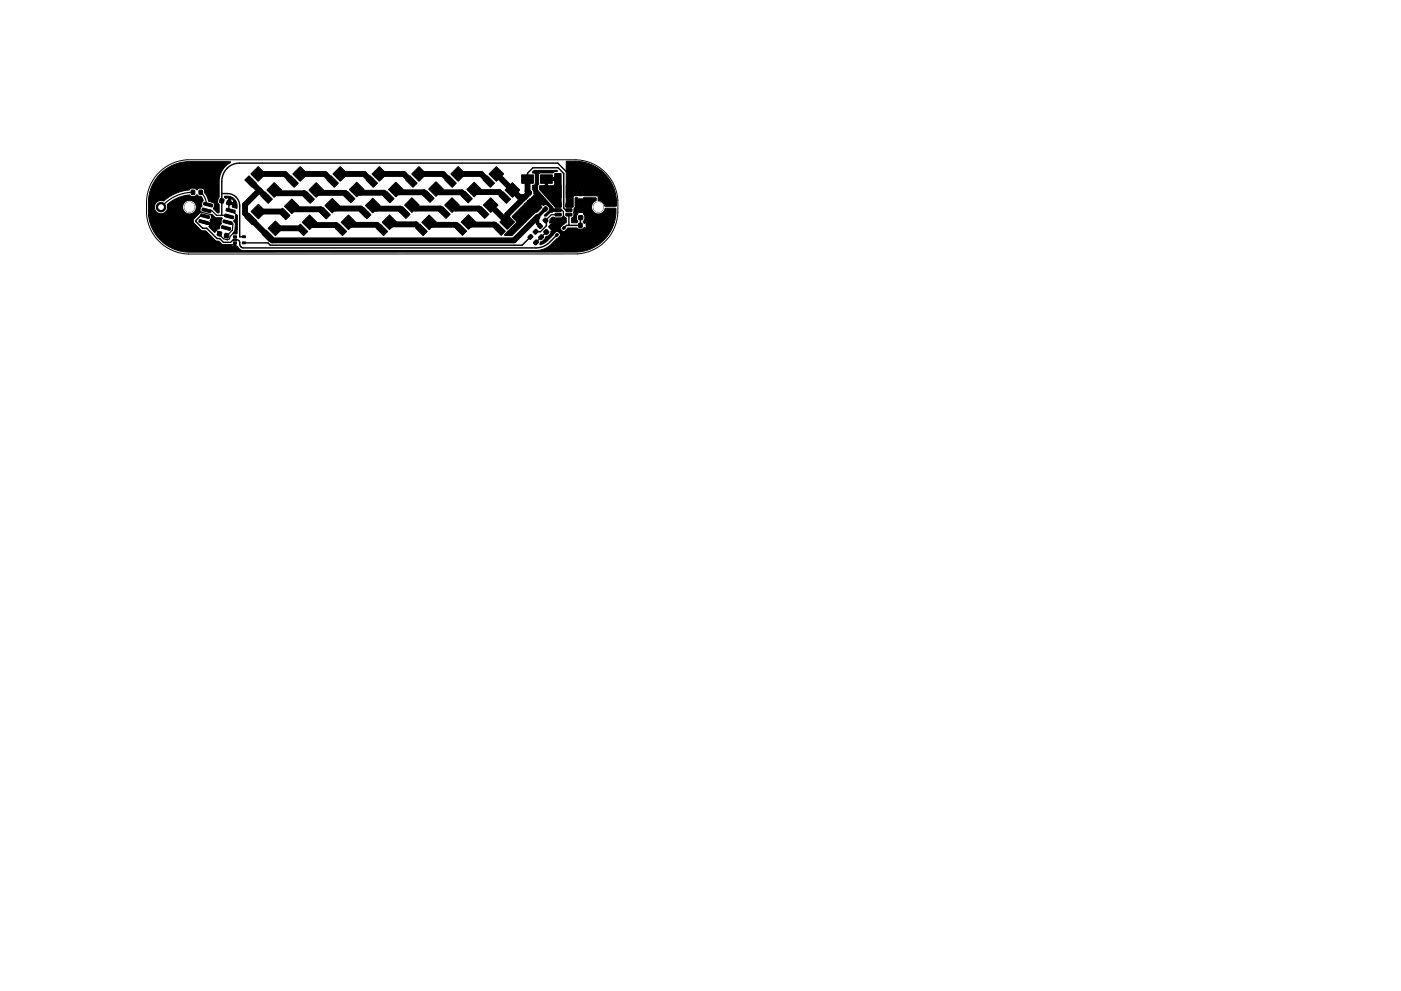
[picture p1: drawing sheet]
<svg xmlns="http://www.w3.org/2000/svg" width="297mm" height="210mm" viewBox="0 0 297 210" stroke-linecap="round" stroke-linejoin="round" font-family="sans-serif">
<path d="M33.9 36.4a9.2 9.2 0 0 1 5.8-2.5h82.4a9.2 9.2 0 0 1 8.9 8.6 10.5 10.5 0 0 1-1.8 7.7 9.2 9.2 0 0 1-6.8 3.7h-82.4a9.2 9.2 0 0 1-8.9-8.6v-2.5a9.2 9.2 0 0 1 2.8-6.4z" fill="none" stroke="#000" stroke-width=".21"/>
<g fill="#000" stroke="#000" stroke-width=".21">
<path d="M34.1 36.8l2.1-1.5a8.7 8.7 0 0 1 3.5-1h9.1l.1 .2-1.1 .8a4.5 4.5 0 0 0-1.3 2.8v3.7l-.4 .9 .4 .7-.1 1.7h-.3l-.8-.8 .2-.8-.1-.3-.2-.2-1-.3-.3-1-.5-.8v-.4a.98 .98 0 0 0-1.7-.2l-.1-.1a.96 .96 0 0 0-1.4 0l-.1 .1a10.1 10.1 0 0 0-5.5 2.3 1.4 1.4 0 0 0-1.8 1 1.4 1.4 0 0 0 1.2 1.7 1.4 1.4 0 0 0 1.5-1.4h3.2a1.46 1.46 0 0 0 1.4 1.5 1.46 1.46 0 0 0 1.5-1.4l-.1-.5a1.46 1.46 0 0 0-2.5-.5l-.3 .9h-3.2v-.5a7.6 7.6 0 0 1 4.7-2 1.21 1.21 0 0 0 1.6 0l.3 .2 .6 .1 .4 .8-.4 .7 .1 .6-.4 .7 .1 .5-1.5 1.5 .1 .8 1.5 1.5 1 .2 2.1 2 .6 .2 .8 .7 1.9 .1 .6 .2v-.7h.3l.1 .7h.3l.6 .7 .5 .2 62.2 .1a4.7 4.7 0 0 0 3.3-1.4l1.9-1.8v-.4l-.5-.5-.4 .1-2.3 2.3-1 .4-.1-.2a.56 .56 0 0 1 .6-.6l.5-.5a.54 .54 0 0 1 .6-.5l.5-.5 .1-.6 .4-.1-.8-.8h1.1l.3 .2-.1-.4-.2 .2h-1.1l.8-.8-.7-.1 .1-.6 .5-.5 1.8 .1 .6-.4 .5 .5v.9l-.7 .5-.5 .7 .1 .3 .5 .5 .4-.1 .6-.7h1.8l.5 .3h.6l.6-.5 .4 .3h.9l.2-.3h-.3v.3h-.8v-1.1h1.1l-.1-.2-.2-.1v.3h-.8v-.3l-.4 .3-.2-.3 .3-.6v-.6l-.3-.6 .1-.3h-1.4l.1 .4-.3 .5v.6l.3 .5-.2 .3-1.1-.1v-.9l.5-.5-.1-.8 .2-.8h2.1l-.4-.3v.3h-.8v-.3l-.3 .3h-.6l.1-.4v-.8h.5l.3 .3h.7l.4-.3h-.4v.3h-.6v-.3h-.9l.1-1 .5-.1-.1 .4h1.3v-.2l.1-.2 2.6 .1v.5l-.5 .4-.4 .5a1.5 1.5 0 0 0 1.1 2 1.5 1.5 0 0 0 1.8-1.2h2.1v2.1a8.7 8.7 0 0 1-3.4 5.4 8.8 8.8 0 0 1-4.7 1.8h-82.4l-1.4-.2a8.7 8.7 0 0 1-7.1-8v-3.1l.3-1.6 .9-2.1zM51.9 38.2l.9-.9 1.5 1.6-.8 .8zM54.7 35.4l1.6 1.5-1.6 1.6-1.5-1.6zM58.1 38.8l1.6 1.5-1.6 1.6-1.5-1.6zM61.7 37.3l1.5 1.6-.8 .8-1.6-1.5zM62.1 36.9l1.5-1.5 1.6 1.5-1.6 1.6zM67 38.8l1.6 1.5-1.6 1.6-1.5-1.6zM69.3 38.2l.9-.9 1.5 1.6-.8 .8zM70.6 36.9l1.5-1.5 1.6 1.5-1.6 1.6zM75.6 38.7l1.6 1.5-1.6 1.6-1.5-1.6zM78.5 37.3l1.5 1.6-.8 .8-1.6-1.5zM78.9 36.9l1.5-1.5 1.6 1.5-1.6 1.6z"/>
<path d="M83.9 38.7l1.6 1.5-1.6 1.6-1.5-1.6zM86 38.2l.9-.9 1.5 1.6-.8 .8zM87.3 36.9l1.5-1.5 1.6 1.5-1.6 1.6zM90.9 40.1l1.5-1.5 1.6 1.5-1.6 1.6zM95.2 37.3l1.5 1.6-.8 .8-1.6-1.5zM95.6 36.9l1.5-1.5 1.6 1.5-1.6 1.6zM99 40.2l1.5-1.5 1.6 1.5-1.6 1.6zM103.3 37.3l1.5 1.6-.8 .8-1.6-1.5zM105.2 35.4l1.6 1.5-1.6 1.6-1.5-1.6zM108.6 38.8l1.6 1.5-1.6 1.6-1.5-1.6zM110.6 37.1h2.5v1.8h-2.5zM114.6 37.1h2.5v1.8h-2.5z"/>
<path d="M113.2 36.2h4.9v.2h-.5l-.4 .3-2.8 .1-.2 .3v1.9l-.2 .4v.8l.1 .3 3.1 3.5v.3l1.3 .1 .1 .4h-1.4l-.1 .2-.5 .1-.7 .7h-.4l-.1-.1 1-1 .2-.4-.1-.3-.5-.5h-.9l.1-.5-.9 .9 .5-.1-.1 .4-.8 .8-.6 .3-4.7 4.6-1.6 .1v-.2l.6-.7 1.9-1.8v-.4l-.9-1 2.6-2.6h2.5l.2-.1-.1-.1-.1 .2h-2.5l.6-.6 1.5 .1 .2-.1-.2-.2h1l.2 .1 .1-.1-1.3-.1-.3 .3h-1.2l.5-.5 .3 .1 .2-.3h.9l.2 .2 .1-.1-.1-.4-.2 .3h-.9l.7-.7-.3-.1-.1-.7-.2-.4v-.7l.4-.2 .2-.3v-1.9l-.6-.4zM115.6 37.8l2-.1v-.9l1.4 .1-.1 7.1-1.2-.1-3.3-3.7v-.8h2.8l.4-.3v-.8h-1.5v1.1h-.5zM118 39.2h1v2.8h-1zM120.1 39.2h1v2.8h-1zM120.1 34.3l2-.1a8.9 8.9 0 0 1 8.6 8.3l-.1 1.3h-2.3a1.81 1.81 0 0 0-1.5-1.3v-.9l-2.9-.1-.2-.1-2.2 .1v2.4h-1.5v-3.2h3.8l-.4-.3v.3h-.6l-.1-.3-.3 .3h-2.4zM40.6 40.4h.7v.8h-.7zM42.2 40.4h.7v.8h-.7zM42.3 46.6l1.8 .4-.1 .5-1.8-.4zM42.6 45.4l1.8 .4-.1 .5-1.8-.4zM42.9 44.2l1.8 .4v.4l-.2 .1-1.6-.4-.1-.1zM43 46.8l1.6 .4-.1-.5 .2-.3 .2-.9 .8 .7h1.3l.1 .1-.2 .7 .1 .4-.4 .4-.1 .7-.6 .2-.4 .6-1.2-1.2 .2-.4-1.6-.4zM43.2 43l1.8 .4v.5l-1.8-.4z"/>
<path d="M46.2 49.2l.2-.1 .6 .2-.2 .8-.7-.2zM46.7 42.2l.2-.1 .6 .2-.2 .8-.8-.2zM47.6 41.7h1.1l.9 .5 .6 1v1l-.9-.2 .1-.5-1.2-.4 .1-.3 1.2 .2a.71 .71 0 0 0-.5-.9l-.2 .7h-.5l.2-.8-.6 .1zM47.7 49.6l.2-.1 .6 .2-.2 .8-.7-.2zM47 47.9l1.8 .4v.5l-1.8-.4zM48.2 42.6l.2-.1 .6 .2-.2 .8-.8-.2zM47.4 46.7l1.8 .4-.1 .5-1.8-.4zM47.7 45.5l1.7 .3 .1 .5-.2 .1-1.6-.4-.1-.1zM49.5 50h.6v.4h-.6zM49.5 50.7h.6v.4h-.6zM49.5 51.3h.6v.4h-.6zM48 44.2l1.8 .4v.5l-1.8-.4z"/>
<path d="M49.9 45.7l.2-.2 .2 .2v3.8l-.8 .1-.1-.1 .4-.6 .1-1.4-.4-.6 .4-.4zM51.4 51.3h.6v.4h-.6zM51.4 50h.6v.4h-.6zM52.8 45.3l1.6 1.5-.9 .9-1.5-1.5zM54.8 43.3l1.5 1.6-1.5 1.5-1.6-1.5zM55.3 41.6l.9-.9 1.5 1.6-.8 .8zM56.4 48.8l1.6 1.6-.9 .9-1.5-1.6zM56.8 48.4l1.6-1.5 1.5 1.5-1.5 1.6zM59.9 44.2l1.6 1.5-.9 .9-1.6-1.6zM61.9 42.2l1.5 1.6-1.5 1.5-1.6-1.5zM63.7 47.6l1.5 1.5-.8 .9-1.6-1.6zM65.1 40.7l1.5 1.6-.8 .8-1.6-1.5z"/>
<path d="M64.1 47.2l1.5-1.6 1.6 1.6-1.6 1.5zM67.6 44.9l.9-.9 1.5 1.6-.8 .9zM68.9 43.6l1.5-1.5 1.6 1.5-1.6 1.6zM71.9 47.6l1.6 1.5-.9 .9-1.5-1.6zM73.7 40.6l1.5 1.6-.8 .8-1.6-1.5zM72.3 47.2l1.6-1.6 1.5 1.6-1.5 1.5zM77.1 44l1.5 1.6-.8 .8-1.6-1.5zM77.5 43.6l1.5-1.5 1.6 1.5-1.6 1.6zM80.6 47.6l1.6 1.5-.9 .9-1.5-1.6zM82 40.6l1.5 1.6-.8 .8-1.6-1.5zM81 47.2l1.6-1.6 1.5 1.6-1.5 1.5zM85.4 43.9l1.5 1.6-.8 .8-1.6-1.5z"/>
<path d="M87.3 42l1.6 1.5-1.6 1.6-1.5-1.6zM89 47.6l1.6 1.5-.9 .9-1.5-1.6zM90.5 40.5l1.5 1.6-.8 .8-1.6-1.5zM91 45.6l1.5 1.6-1.5 1.5-1.6-1.5zM93.9 43.9l1.5 1.6-.8 .8-1.6-1.5zM94.3 43.5l1.5-1.5 1.6 1.5-1.6 1.6zM97.4 47.5l1.5 1.6-.8 .8-1.6-1.5zM98.6 40.6l1.5 1.6-.8 .8-1.6-1.5zM97.8 47.1l1.5-1.5 1.6 1.5-1.6 1.6zM102.1 43.9l1.5 1.6-.8 .8-1.6-1.5zM104 42l1.6 1.5-1.6 1.6-1.5-1.6zM104.7 48.4l.9-.9 1.5 1.6-.8 .8z"/>
<path d="M106.7 40.7l1.5 1.6-.8 .8-1.6-1.5zM106 47.1l1.5-1.5 1.6 1.5-1.6 1.6zM112 40.4h.3l.4 .5-.6 .6-.5-.6zM112.4 49.8h.3l.3 .4-.6 .6-.5-.5zM112.8 41.9l.5-.5 .5 .6-.6 .6-.4-.4zM113.1 49.1l.5-.5 .5 .5-.6 .6-.4-.3zM113.5 51h.3l.4 .4-.6 .6-.5-.5zM114.3 47.5l.2-.1 .5 .5-.4 .6-.6-.5zM114 43.1l.5-.4 .5 .4-.6 .6-.4-.3zM114.6 49.9h.3l.4 .4-.6 .6-.5-.5zM115.2 46.6l.5-.3 .5 .6-.6 .4-.5-.5zM115.7 48.7h.2l.5 .5-.5 .6-.6-.5z"/>
<path d="M115.1 44.3l.6-.5 .5 .5-.6 .6-.5-.3zM116.8 47.6h.2l.5 .5-.5 .6-.6-.5zM117.7 43.4l1.2-.1 .1 .5-1.2 .1zM117.7 44.3h1.2l.1 .5-1.2 .1zM117.7 45.3l1.2-.1 .1 .5-1.2 .1zM118.1 49.5l.3 .3-.4 .4-.3-.3zM119.2 48.4l.4-.4 .3 .3-.4 .4zM120 45.3l1.2-.1 .1 .5-1.3 .1zM120 44.3h1.2l.1 .5-1.3 .1zM120 43.4l1.2-.1 .1 .5-1.3 .1zM122.7 45.8h.8v.8h-.8zM122.7 44.2h.8v.8h-.8z"/>
<path d="M122.7 40.7h.8v.8h-.8zM122.7 42.2h.8v.8h-.8zM122.7 47.4h.7v.8h-.7zM124.4 47.4h.6v.8h-.6z"/>
<circle cx="34.1" cy="43.9" r="1"/>
<circle cx="40.2" cy="43.9" r="1.05"/>
<circle cx="126.9" cy="43.9" r="1.05"/>
</g>
<g fill="none" stroke="#000" stroke-width=".3">
<path d="M111.8 38v-1.3l1.2-1.1h5.3l1.2 1.2v7.4l.4 .4h.7M43.5 45.9h-1.1l-.9 .9v.2l1.4 1.4h.9l2.2 2.2h.6l.8 .8h1.5l.5-.5h1.1l.3 .4 .1 .9 .6 .4h62.1a4.1 4.1 0 0 0 2.9-1.2l1.6-1.5M47 41.1h1.2a2.61 2.61 0 0 1 2.6 2.6v6.5M48.5 43v1.3l.4 .4M50.8 50.2h.1M50.8 50.2h.9M112.5 50.3l-1.8 1.7h-53.4l-.5-.5h-5.1M114.7 50.3h.1M115.7 46.8l.1 .2v.9l-1.2 1.3h-1M115.8 49.2l-2.2 2.2M116.9 48.1h.9M120.6 40.6v-3.7l-2.3-2.3h-67.5a3.8 3.8 0 0 0-3.8 3.9v7.1"/>
<path d="M120.6 45.5l.1 2.3M120.7 40.6l.5 .5h1.9M123.1 42.6v2M123.1 46.2v1.6h-3l-.6 .6"/>
</g>
<path d="M40.9 40.8a9 9 0 0 0-6.8 3.1M42.6 40.8l.2 .2a3.4 3.4 0 0 1 1 2.4M42.6 45l-1.7 1.6v.6l1.9 1.9h.9l2.1 2.1h.6l.6 .7h2.4l.4-.4M42.6 45h.1M42.6 45l2.2 .6 .2 .2v1.1l-.5 .6-1.4-.4M43.8 44.6h1.1l1 1.1h2.4l.3 .2M48.2 47.1h.8l.4 .4-.1 1.3-1.3 1.2M48.9 44.7h.3l1.1 1.1v2.9l-1.5 1.5-.1 .5-.4 .2-.9-.2-.9-.9v-.3l-2-2M113.3 42l1.2 1.2h1.3l1.4 1.4h1.9l.4 .3v1.1l-2.2 2.1h-.4M118.3 45.5l-1.4 .1-1.2 1.2M120.7 40.6l-.1 3" fill="none" stroke="#000" stroke-width=".25"/>
<path d="M115.8 38h1.7l1 1v1.6M115.6 44.4l-1.6 1.6v1.4l.5 .6M124.7 47.8v.6l-.5 .5h-3.7l-.9 .8h-.2l-1.6-1.6" fill="none" stroke="#000" stroke-width=".75"/>
<g fill="none" stroke="#000" stroke-width="1.3">
<path d="M53.1 38.5l3.4 3.4M54.7 36.9h5.7l1.6 1.6M63.6 36.9h5.3l1.6 1.6M72.1 36.9h5.1l1.6 1.6M80.4 36.9h5.2l1.6 1.6M88.8 36.9h5.1l1.6 1.6M97.1 36.9h4.9l1.6 1.6M105.2 36.9l4.9 4.9h1.2M111.8 38v2.6l.4 .3-4.7 4.6v1.6l-3.5-3.6M54.8 44.9h5l.5 .5M55.1 40.5l-3.1 2.9v1.9l5.7 5.7h51.3l5-5M58.1 40.3l.7 .7h5.7l.9 .9"/>
<path d="M58.4 48.4h5.3l.3 .4M61.9 43.8l.6 .6h5.5l.8 .8M65.6 47.2l.6 .5h5.1l1 1.1M67 40.3l.6 .6h5.5l.9 .9M70.4 43.6l.7 .6h5.4l.9 1M73.9 47.2l.5 .5h5.5l1.1 1.1M75.6 40.2l.7 .7h5.1l.9 .9M79 43.6l.7 .7h5.2l.8 .8M82.6 47.2l.4 .4h5.2l1.2 1.2M83.9 40.2l.6 .6h5.4l.9 .9M87.3 43.5l.8 .7h5.3l.8 .9M91 47.2l.5 .5h5.2l1 1"/>
<path d="M92.4 40.1l.7 .7h4.8l1 1M95.8 43.5l.8 .7h5l.8 .9M99.3 47.1l.6 .5h5l1 1.1M100.5 40.2l.6 .5h4.8l1.1 1.2"/>
</g>
<path d="M118.5 40.6l-.2 .1v2.9" fill="none" stroke="#000" stroke-width=".5"/>
<g fill="#fff" stroke="#fff" stroke-width=".21">
<circle cx="40.2" cy="43.9" r="1"/>
<circle cx="34.1" cy="43.9" r=".5"/>
<circle cx="126.9" cy="43.9" r="1"/>
</g>
</svg>
